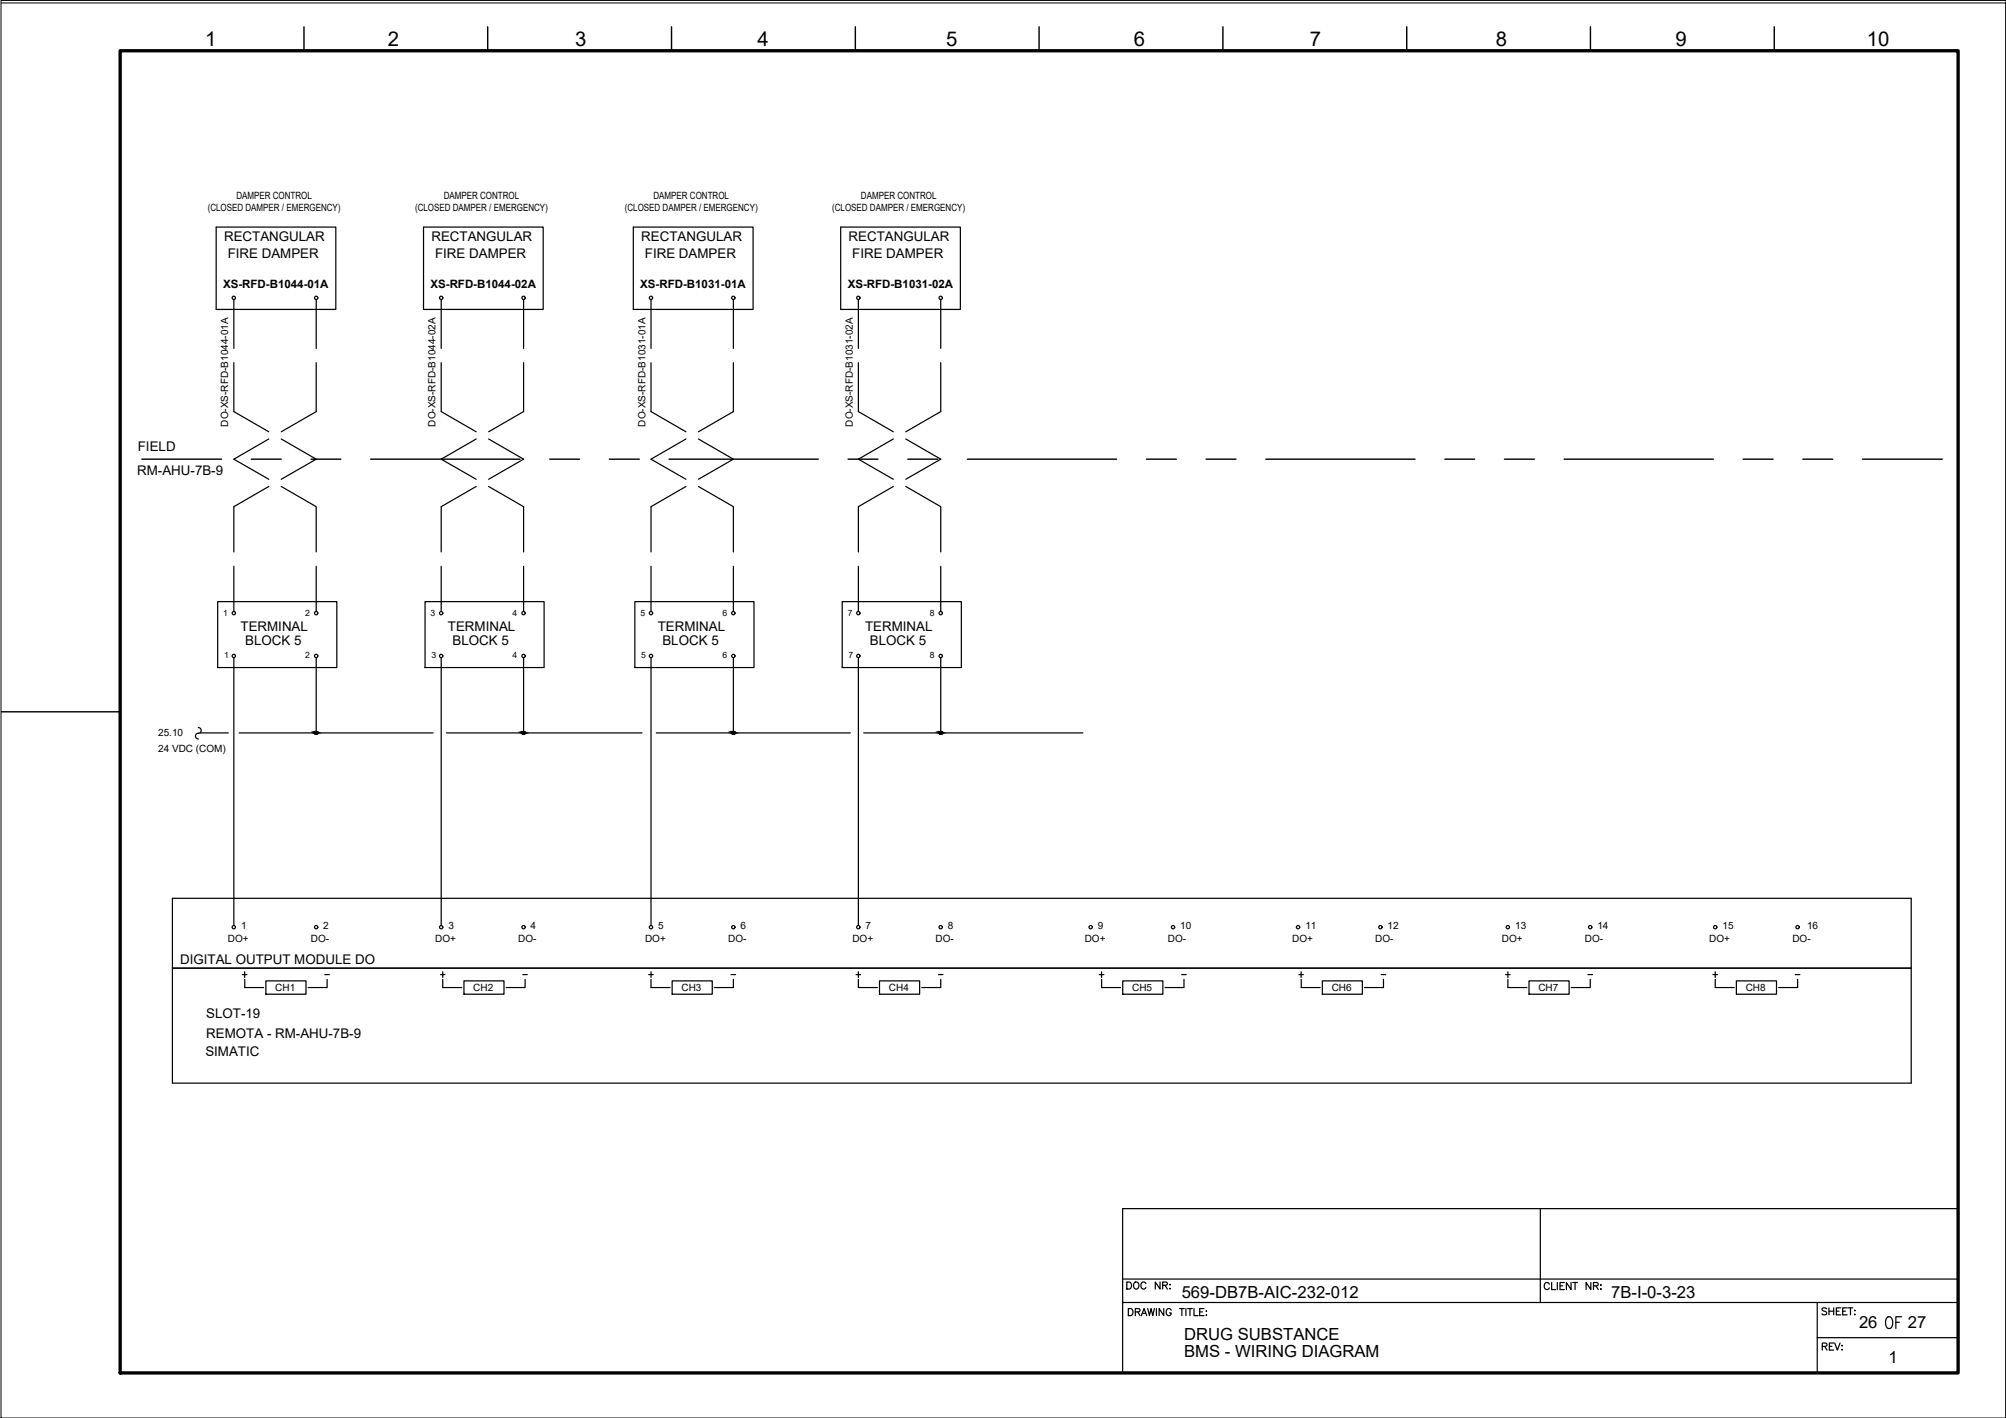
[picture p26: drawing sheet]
<svg xmlns="http://www.w3.org/2000/svg" width="420mm" height="297mm" viewBox="0 0 420 297" stroke-linecap="round" stroke-linejoin="round" font-family="sans-serif">
<defs><g id="words">
<text font-size="5.7" x="394.1" y="279.4">OF</text>
<text font-size="4.4" x="234.9" y="271.3">DOC NR:</text>
<g font-size="4.3">
<text x="42.9" y="9.6">1</text>
<text x="81.3" y="9.6">2</text>
<text x="120.4" y="9.6">3</text>
<text x="158.7" y="9.6">4</text>
<text x="198.2" y="9.6">5</text>
<text x="237.5" y="9.6">6</text>
<text x="274.4" y="9.6">7</text>
<text x="313.3" y="9.6">8</text>
<text x="350.9" y="9.6">9</text>
<text x="391" y="9.6">10</text>
</g>
<g font-size="4">
<text x="49.7" y="206">+</text>
<text x="229.3" y="206">+</text>
<text x="314.3" y="206">+</text>
<text x="357.7" y="206">+</text>
</g>
<g font-size="3.5">
<text x="247.5" y="271.8">569-DB7B-AIC-232-012</text>
<text x="337.5" y="272">7B-I-0-3-23</text>
<text x="248" y="280.7">DRUG SUBSTANCE</text>
<text x="389.4" y="278.2">26</text>
<text x="399.6" y="278.2">27</text>
<text x="248" y="284.2">BMS - WIRING DIAGRAM</text>
<text x="395.6" y="285.6">1</text>
</g>
<g font-size="2.8">
<text x="46.9" y="50.5">RECTANGULAR</text>
<text x="90.4" y="50.5">RECTANGULAR</text>
<text x="134.3" y="50.5">RECTANGULAR</text>
<text x="177.7" y="50.5">RECTANGULAR</text>
<text x="47.7" y="54.1">FIRE DAMPER</text>
<text x="91.1" y="54.1">FIRE DAMPER</text>
<text x="135.1" y="54.1">FIRE DAMPER</text>
<text x="178.5" y="54.1">FIRE DAMPER</text>
<text x="28.9" y="94.5">FIELD</text>
<text x="28.7" y="99.6">RM-AHU-7B-9</text>
<text x="50.4" y="132.2">TERMINAL</text>
<text x="51.4" y="135.1">BLOCK 5</text>
<text x="93.8" y="132.2">TERMINAL</text>
<text x="94.8" y="135.1">BLOCK 5</text>
<text x="137.8" y="132.2">TERMINAL</text>
<text x="138.7" y="135.1">BLOCK 5</text>
<text x="181.2" y="132.2">TERMINAL</text>
<text x="182.2" y="135.1">BLOCK 5</text>
<text x="37.7" y="201.9">DIGITAL OUTPUT MODULE DO</text>
<text x="43.2" y="213.3">SLOT-19</text>
<text x="43" y="221.3">SIMATIC</text>
<text x="43.2" y="217.5">REMOTA - RM-AHU-7B-9</text>
</g>
<g font-size="2.6">
<text x="67" y="205.3">-</text>
<text x="108.7" y="205.3">-</text>
<text x="152.4" y="205.3">-</text>
<text x="195.8" y="205.3">-</text>
<text x="246.6" y="205.3">-</text>
<text x="288.6" y="205.3">-</text>
<text x="331.6" y="205.3">-</text>
<text x="375" y="205.3">-</text>
</g>
<g font-size="2.4">
<text x="46.7" y="60.3">XS-RFD-B1044-01A</text>
<text x="90.2" y="60.3">XS-RFD-B1044-02A</text>
<text x="134.1" y="60.3">XS-RFD-B1031-01A</text>
<text x="177.5" y="60.3">XS-RFD-B1031-02A</text>
</g>
<g font-size="2.1">
<text x="49.5" y="41.7">DAMPER CONTROL</text>
<text x="92.9" y="41.7">DAMPER CONTROL</text>
<text x="136.9" y="41.7">DAMPER CONTROL</text>
<text x="180.3" y="41.7">DAMPER CONTROL</text>
<text x="43.5" y="44.2">(CLOSED DAMPER / EMERGENCY)</text>
<text x="86.9" y="44.2">(CLOSED DAMPER / EMERGENCY)</text>
<text x="130.9" y="44.2">(CLOSED DAMPER / EMERGENCY)</text>
<text x="174.3" y="44.2">(CLOSED DAMPER / EMERGENCY)</text>
<text x="47.8" y="89.4" transform="rotate(-90 47.8 89.4)">DO-XS-RFD-B1044-01A</text>
<text x="91.2" y="89.4" transform="rotate(-90 91.2 89.4)">DO-XS-RFD-B1044-02A</text>
<text x="135.2" y="89.4" transform="rotate(-90 135.2 89.4)">DO-XS-RFD-B1031-01A</text>
<text x="178.6" y="89.4" transform="rotate(-90 178.6 89.4)">DO-XS-RFD-B1031-02A</text>
<text x="33.1" y="154.2">25.10</text>
<text x="33.1" y="157.6">24 VDC (COM)</text>
<text x="47.7" y="197.2">DO+</text>
<text x="50.5" y="194.7">1</text>
<text x="65.1" y="197.2">DO-</text>
<text x="67.7" y="194.7">2</text>
<text x="91.2" y="197.2">DO+</text>
<text x="93.9" y="194.7">3</text>
<text x="108.6" y="197.2">DO-</text>
<text x="111.1" y="194.7">4</text>
<text x="135.1" y="197.2">DO+</text>
<text x="137.9" y="194.7">5</text>
<text x="152.5" y="197.2">DO-</text>
<text x="155.1" y="194.7">6</text>
<text x="178.5" y="197.2">DO+</text>
<text x="181.3" y="194.7">7</text>
<text x="195.9" y="197.2">DO-</text>
<text x="198.5" y="194.7">8</text>
<text x="227.2" y="197.2">DO+</text>
<text x="230" y="194.7">9</text>
<text x="244.6" y="197.2">DO-</text>
<text x="247.2" y="194.7">10</text>
<text x="270.6" y="197.2">DO+</text>
<text x="273.4" y="194.7">11</text>
<text x="288" y="197.2">DO-</text>
<text x="290.6" y="194.7">12</text>
<text x="314.6" y="197.2">DO+</text>
<text x="317.4" y="194.7">13</text>
<text x="332" y="197.2">DO-</text>
<text x="334.6" y="194.7">14</text>
<text x="358" y="197.2">DO+</text>
<text x="360.8" y="194.7">15</text>
<text x="375.4" y="197.2">DO-</text>
<text x="378.5" y="194.7">16</text>
<text x="57.7" y="207.7">CH1</text>
<text x="99.1" y="207.7">CH2</text>
<text x="142.7" y="207.7">CH3</text>
<text x="186.2" y="207.7">CH4</text>
<text x="237.1" y="207.7">CH5</text>
<text x="278.9" y="207.7">CH6</text>
<text x="322.2" y="207.7">CH7</text>
<text x="365.7" y="207.7">CH8</text>
</g>
<g font-size="1.8">
<text x="46.7" y="129">1</text>
<text x="63.9" y="129">2</text>
<text x="90.2" y="129">3</text>
<text x="107.4" y="129">4</text>
<text x="134.1" y="129">5</text>
<text x="151.3" y="129">6</text>
<text x="177.5" y="129">7</text>
<text x="194.7" y="129">8</text>
<text x="46.9" y="137.9">1</text>
<text x="63.9" y="137.9">2</text>
<text x="90.4" y="137.9">3</text>
<text x="107.4" y="137.9">4</text>
<text x="134.3" y="137.9">5</text>
<text x="151.3" y="137.9">6</text>
<text x="177.7" y="137.9">7</text>
<text x="194.7" y="137.9">8</text>
</g>
</g></defs>
<!-- layer: G-TTLB-TTLB -->
<path d="M25.2 10.6h384.9v277h-384.9z" fill="none" stroke="#000" stroke-width=".7"/>
<!-- layer: G-TTLB-OTLN -->
<path d="M.2 .6h419.9v296.4" fill="none" stroke="#000" stroke-width=".21"/>
<!-- layer: G-TTLB-INDX -->
<path d="M63.7 5.6v5M102.2 5.6v5M140.7 5.6v5M179.2 5.6v5M217.6 5.6v5M256.1 5.6v5M294.6 5.6v5M333.1 5.6v5M371.6 5.6v5M.2 149.1h25" fill="none" stroke="#000" stroke-width=".3"/>
<!-- layer: LGSP IA4$0$LG_PLOT -->
<path d="M322.6 253.2v19.6M235.1 267.9h175M235.1 272.8h175M380.6 272.8v14.8M235.1 287.6h175M380.6 280.2h29.5" fill="none" stroke="#000" stroke-width=".25"/>
<!-- layer: LG_PLOT -->
<g fill="none" stroke="#000" stroke-width=".25">
<path d="M410.1 253.2h-175v34.4M236.3 274.1h.5a.8 .8 0 0 1 .5 .8 .8 .8 0 0 1-.5 .7h-.5zM237.8 274.8h.8l.2-.4-.4-.3h-.6v1.5M238.3 274.8l.5 .8M239.1 275.6l.5-1.5 .6 1.5M239.3 275.1h.7M240.4 274.1l.3 1.5 .4-1.5 .3 1.5 .4-1.5M242.2 274.1v1.5M243.8 274.1v1.5l-1-1.5v1.5M245.3 274.5a.53 .53 0 0 0-.6-.4 .53 .53 0 0 0-.4 .6 .61 .61 0 0 0 .1 .8 .61 .61 0 0 0 .8-.1l.1-.4h-.3M247.1 274.1h1M247.5 274.1v1.5"/>
<path d="M248.4 274.1v1.5M248.8 274.1h.9M249.2 274.1v1.5M250.1 274.1v1.5h.8M251.3 274.8h.5M252.2 274.1h-.9v1.5h.9M252.6 275.5h.2zM252.7 274.6v.2zM324.5 269a.54 .54 0 0 0-.6-.3 .54 .54 0 0 0-.5 .5 .61 .61 0 0 0 .2 .8 .61 .61 0 0 0 .8-.1l.1-.1M325 268.7v1.4h.8M326.2 268.7v1.4M326.7 269.4h.6"/>
<path d="M327.7 268.7h-1v1.4h1M329.1 268.7v1.4l-1-1.4v1.4M329.4 268.7h1M329.9 268.7v1.4M333.2 268.7v1.4l-1-1.4v1.4M333.8 269.4l.8-.1 .2-.2-.1-.3-.9-.1v1.4M334.3 269.4l.5 .7M335.2 270.1h.2zM335.3 269.1v.2zM382.6 274.2l-.4-.2h-.5v.5l.8 .3 .1 .4-.4 .2-.6-.2M383.1 274v1.4M383.1 274.7h1"/>
<path d="M384.1 274v1.4M384.6 274.7h.6M385.6 274h-1v1.4h1M386 274.7h.5M386.9 274h-.9v1.4h.9M387.1 274h1M387.6 274v1.4M388.4 274.5h.2zM388.4 275.4h.2zM381.7 282h.8l.2-.4-.4-.3h-.6v1.5M382.2 282l.5 .8M383.2 282h.5"/>
<path d="M384.1 281.3h-.9v1.5h.9M384.3 281.3l.5 1.5 .6-1.5M385.8 282.7h.1zM385.8 281.8v.2z"/>
</g>
<!-- layer: I_LIMIT_LINE -->
<g fill="none" stroke="#000" stroke-width=".3">
<path d="M29.7 96.2h16.7M52.6 96.2h6.3M65.2 96.2h6.2M77.6 96.2h31.3M115.1 96.2h6.3M127.6 96.2h6.3M140.1 96.2h31.3M177.6 96.2h6.3M190.1 96.2h6.3M202.6 96.2h31.3M240.1 96.2h6.3M252.6 96.2h6.3"/>
<path d="M265.1 96.2h31.3M302.6 96.2h6.3M315.1 96.2h6.3M327.6 96.2h31.3M365.1 96.2h6.3M377.6 96.2h6.3M390.1 96.2h16.7"/>
</g>
<!-- layer: 0 -->
<g fill="none" stroke="#000" stroke-width=".25">
<path d="M41.9 153.5h5.9M50.1 153.5h40.6M93.5 153.5h41M137.5 153.5h40.6M180.9 153.5h45.9M400.3 188.2v38.7"/>
<circle cx="66.2" cy="153.5" r=".31"/>
<circle cx="109.7" cy="153.5" r=".31"/>
<circle cx="153.6" cy="153.5" r=".31"/>
<circle cx="197" cy="153.5" r=".31"/>
</g>
<!-- layer: I_DATA -->
<g fill="none" stroke="#000" stroke-width=".25">
<path d="M45.3 47.6h25v17.2h-25zM88.7 47.6h25.1v17.2h-25.1zM132.7 47.6h25v17.2h-25zM176.1 47.6h25v17.2h-25zM45.6 126h24.9v13.8h-24.9zM89 126h25v13.8h-25zM133 126h24.9v13.8h-24.9zM176.4 126h25v13.8h-25zM400.3 188.2h-364.2v38.7h364.2M36.1 202.8h364.2M51.3 206.9h3.9M55.7 205.5h8.4v2.8h-8.4z"/>
<path d="M68.5 205.2v1.7h-4M92.3 204.2h.9M92.7 205.2v1.7h4M92.7 203.6v1.2M97.2 205.5h8.4v2.8h-8.4zM110 205.2v1.7h-4M135.9 204.2h.9M136.4 205.2v1.7h3.9M136.4 203.6v1.2M140.8 205.5h8.4v2.8h-8.4zM153.6 205.2v1.7h-4M179.3 204.2h1"/>
<path d="M179.8 205.2v1.7h4M179.8 203.6v1.2M184.2 205.5h8.4v2.8h-8.4zM197 205.2v1.7h-3.9M230.7 206.9h4M235.2 205.5h8.4v2.8h-8.4zM248 205.2v1.7h-4M272.1 204.2h.9M272.5 203.6v1.2M272.5 205.2v1.7h4M277 205.5h8.3v2.8h-8.3zM289.8 205.2v1.7h-4"/>
<path d="M315.8 206.9h4M320.3 205.5h8.4v2.8h-8.4zM333.1 205.2v1.7h-4M359.3 206.9h3.9M363.7 205.5h8.4v2.8h-8.4zM376.5 205.2v1.7h-4"/>
<circle cx="49" cy="62.4" r=".35"/>
<circle cx="66.2" cy="62.4" r=".35"/>
<circle cx="92.4" cy="62.4" r=".35"/>
<circle cx="109.7" cy="62.4" r=".35"/>
<circle cx="136.3" cy="62.4" r=".35"/>
<circle cx="153.6" cy="62.4" r=".35"/>
<circle cx="179.8" cy="62.4" r=".35"/>
<circle cx="197" cy="62.4" r=".35"/>
<circle cx="49" cy="128.4" r=".35"/>
<circle cx="49" cy="137.4" r=".35"/>
<circle cx="66.2" cy="137.4" r=".35"/>
<circle cx="66.2" cy="128.4" r=".35"/>
<circle cx="92.4" cy="128.4" r=".35"/>
<circle cx="92.4" cy="137.4" r=".35"/>
<circle cx="109.7" cy="137.4" r=".35"/>
<circle cx="109.7" cy="128.4" r=".35"/>
<circle cx="136.3" cy="137.4" r=".35"/>
<circle cx="136.3" cy="128.4" r=".35"/>
<circle cx="153.6" cy="128.4" r=".35"/>
<circle cx="153.6" cy="137.4" r=".35"/>
<circle cx="179.8" cy="137.4" r=".35"/>
<circle cx="179.8" cy="128.4" r=".35"/>
<circle cx="197" cy="137.4" r=".35"/>
<circle cx="197" cy="128.4" r=".35"/>
<circle cx="49" cy="194.2" r=".35"/>
<circle cx="66.2" cy="194.2" r=".35"/>
<circle cx="92.4" cy="194.2" r=".35"/>
<circle cx="109.7" cy="194.2" r=".35"/>
<circle cx="136.3" cy="194.2" r=".35"/>
<circle cx="153.6" cy="194.2" r=".35"/>
<circle cx="179.8" cy="194.2" r=".35"/>
<circle cx="197" cy="194.2" r=".35"/>
<circle cx="228.4" cy="194.2" r=".35"/>
<circle cx="245.7" cy="194.2" r=".35"/>
<circle cx="271.9" cy="194.2" r=".35"/>
<circle cx="289.1" cy="194.2" r=".35"/>
<circle cx="315.8" cy="194.2" r=".35"/>
<circle cx="333.1" cy="194.2" r=".35"/>
<circle cx="359.3" cy="194.2" r=".35"/>
<circle cx="376.5" cy="194.2" r=".35"/>
</g>
<!-- layer: I_TABS -->
<g fill="none" stroke="#000" stroke-width=".25">
<path d="M49 62.7v10.3M49 76v10.2l7.3 4.3M66.2 62.7v10.3M66.2 76v10.2l-7.3 4.3M92.4 62.7v10.3M92.4 76v10.2l7.3 4.3M109.7 62.7v10.3M109.7 76v10.2l-7.4 4.3M136.4 62.7v10.3M136.4 76v10.2l7.3 4.3M153.6 62.7v10.3M153.6 76v10.2l-7.3 4.3"/>
<path d="M179.8 62.7v10.3M179.8 76v10.2l7.3 4.3M197 62.7v10.3M197 76v10.2l-7.3 4.3M56.3 92l-7.3 4.2 7.3 4.2M58.9 92l7.3 4.2-7.3 4.2M99.7 92l-7.3 4.2 7.3 4.2M102.3 92l7.4 4.2-7.4 4.2M143.7 92l-7.3 4.2 7.3 4.2M146.3 92l7.3 4.2-7.3 4.2M187.1 92l-7.3 4.2 7.3 4.2M189.7 92l7.3 4.2-7.3 4.2"/>
<path d="M49 118.6v9.5M56.3 101.9l-7.3 4.2v9.5M58.9 101.9l7.3 4.2v9.5M66.2 118.6v9.5M92.4 118.6v9.5M99.7 101.9l-7.3 4.2v9.5M102.3 101.9l7.4 4.2v9.5M109.7 118.6v9.5M136.4 118.6v9.5M143.7 101.9l-7.3 4.2v9.5M146.3 101.9l7.3 4.2v9.5M153.6 118.6v9.5"/>
<path d="M179.8 118.6v9.5M187.1 101.9l-7.3 4.2v9.5M189.7 101.9l7.3 4.2v9.5M197 118.6v9.5M49 137.8v56.1M66.2 137.8v15.7M92.4 137.8v56.1M109.7 137.8v15.7M136.4 137.8v56.1M153.6 137.8v15.7M179.8 137.8v56.1M197 137.8v15.7"/>
<path d="M41.5 152.4a.6 .6 0 0 1 .6 .6 .6 .6 0 0 1-.6 .6M41.5 153.6a.6 .6 0 0 0-.6 .6 .6 .6 0 0 0 .6 .6"/>
</g>
<!-- layer: 0 -->
<g fill="#000" stroke="#000" stroke-width=".21">
<path d="M66.1 153.2h.1zM109.6 153.2h.1zM153.5 153.2h.1zM196.9 153.2h.1z"/>
<path d="M66.1 153.2l.1 .1zM66.1 153.3h.1z"/>
<path d="M66.1 153.3h.1zM66 153.3h.2z"/>
<path d="M66 153.3h.2zM66 153.3h.2z"/>
<path d="M66 153.3l.2 .1zM66 153.3l.2 .1z"/>
<path d="M66 153.4h.2zM66 153.4h.2z"/>
<path d="M65.9 153.4l.3 .1zM65.9 153.4l.3 .1z"/>
<path d="M65.9 153.5h.3zM65.9 153.5h.3z"/>
<path d="M66.2 153.2h.1zM66.2 153.2h.1z"/>
<path d="M66.1 153.8h.2zM66.1 153.8h.2z"/>
<path d="M66.2 153.2l.2 .1zM66.2 153.2l.2 .1z"/>
<path d="M66.1 153.8h.3zM66.1 153.8h.2z"/>
<path d="M66.2 153.3h.2zM66.2 153.3h.2z"/>
<path d="M66 153.8h.4zM66 153.8h.4z"/>
<path d="M66.2 153.3h.3zM66.2 153.3h.3z"/>
<path d="M66 153.7h.4zM66 153.7l.4 .1z"/>
<path d="M66.2 153.3l.3 .1zM66.2 153.3l.3 .1z"/>
<path d="M66.2 153.4h.3zM66.2 153.4h.3z"/>
<path d="M66 153.7h.5zM66 153.7h.4z"/>
<path d="M66.2 153.4l.3 .1zM66.2 153.4l.3 .1z"/>
<path d="M65.9 153.6h.6zM65.9 153.6l.6 .1z"/>
<path d="M66.2 153.5h.3zM66.2 153.5h.3z"/>
<path d="M65.9 153.5l.6 .1zM65.9 153.5l.6 .1z"/>
<path d="M65.9 153.6h.6zM65.9 153.6h.6z"/>
<path d="M109.6 153.2l.1 .1zM109.5 153.3h.2z"/>
<path d="M109.5 153.3h.2zM109.5 153.3h.2z"/>
<path d="M109.5 153.3h.2zM109.5 153.3h.2z"/>
<path d="M109.4 153.3l.3 .1zM109.4 153.3l.3 .1z"/>
<path d="M109.4 153.4h.3zM109.4 153.4h.3z"/>
<path d="M109.4 153.4l.3 .1zM109.4 153.4l.3 .1z"/>
<path d="M109.4 153.5h.3zM109.4 153.5h.3z"/>
<path d="M109.7 153.2h.1zM109.7 153.2h.1z"/>
<path d="M109.6 153.8h.1zM109.6 153.8h.1z"/>
<path d="M109.7 153.2l.1 .1zM109.7 153.2l.1 .1z"/>
<path d="M109.5 153.8h.3zM109.5 153.8h.2z"/>
<path d="M109.7 153.3h.2zM109.7 153.3h.2z"/>
<path d="M109.5 153.8h.3zM109.5 153.8h.3z"/>
<path d="M109.7 153.3h.2zM109.7 153.3h.2z"/>
<path d="M109.4 153.7h.5zM109.4 153.7l.4 .1z"/>
<path d="M109.7 153.3l.2 .1zM109.7 153.3l.2 .1z"/>
<path d="M109.7 153.4h.2zM109.7 153.4h.2z"/>
<path d="M109.4 153.7h.5zM109.4 153.7h.5z"/>
<path d="M109.7 153.4l.3 .1zM109.7 153.4l.3 .1z"/>
<path d="M109.4 153.6h.5zM109.4 153.6l.5 .1z"/>
<path d="M109.7 153.5h.3zM109.7 153.5h.3z"/>
<path d="M109.3 153.5l.7 .1zM109.3 153.5l.7 .1z"/>
<path d="M109.4 153.6h.6zM109.4 153.6h.5z"/>
<path d="M153.5 153.2l.1 .1zM153.5 153.3h.1z"/>
<path d="M153.5 153.3h.1zM153.4 153.3h.2z"/>
<path d="M153.4 153.3h.2zM153.4 153.3h.2z"/>
<path d="M153.4 153.3l.2 .1zM153.4 153.3l.2 .1z"/>
<path d="M153.3 153.4h.3zM153.3 153.4h.3z"/>
<path d="M153.3 153.4l.3 .1zM153.3 153.4l.3 .1z"/>
<path d="M153.3 153.5h.3zM153.3 153.5h.3z"/>
<path d="M153.6 153.2h.1zM153.6 153.2h.1z"/>
<path d="M153.5 153.8h.2zM153.5 153.8h.1z"/>
<path d="M153.6 153.2l.2 .1zM153.6 153.2l.2 .1z"/>
<path d="M153.5 153.8h.2zM153.5 153.8h.2z"/>
<path d="M153.6 153.3h.2zM153.6 153.3h.2z"/>
<path d="M153.6 153.3h.2zM153.6 153.3h.2z"/>
<path d="M153.4 153.8h.4zM153.4 153.8h.3z"/>
<path d="M153.6 153.3l.3 .1zM153.6 153.3l.3 .1z"/>
<path d="M153.4 153.7h.4zM153.4 153.7l.4 .1z"/>
<path d="M153.6 153.4h.3zM153.6 153.4h.3z"/>
<path d="M153.4 153.7h.5zM153.4 153.7h.4z"/>
<path d="M153.6 153.4l.3 .1zM153.6 153.4l.3 .1z"/>
<path d="M153.3 153.6h.6zM153.3 153.6l.6 .1z"/>
<path d="M153.6 153.5h.3zM153.6 153.5h.3z"/>
<path d="M153.3 153.5l.6 .1zM153.3 153.5l.6 .1z"/>
<path d="M153.3 153.6h.6zM153.3 153.6h.6z"/>
<path d="M196.9 153.2l.1 .1zM196.9 153.3h.1z"/>
<path d="M196.9 153.3h.1zM196.9 153.3h.1z"/>
<path d="M196.9 153.3h.1zM196.8 153.3h.2z"/>
<path d="M196.8 153.3l.2 .1zM196.8 153.3l.2 .1z"/>
<path d="M196.8 153.4h.2zM196.8 153.4h.2z"/>
<path d="M196.7 153.4l.3 .1zM196.7 153.4l.3 .1z"/>
<path d="M196.7 153.5h.3zM196.7 153.5h.3z"/>
<path d="M197 153.2h.1zM197 153.2h.1z"/>
<path d="M197 153.8h.1zM197 153.8h.1z"/>
<path d="M197 153.2l.2 .1zM197 153.2l.2 .1z"/>
<path d="M196.9 153.8h.3zM196.9 153.8h.2z"/>
<path d="M197 153.3h.2zM197 153.3h.2z"/>
<path d="M197 153.3h.3zM197 153.3h.3z"/>
<path d="M196.9 153.8h.3zM196.9 153.8h.3z"/>
<path d="M196.8 153.7h.5zM196.8 153.7l.4 .1z"/>
<path d="M197 153.3l.3 .1zM197 153.3l.3 .1z"/>
<path d="M197 153.4h.3zM197 153.4h.3z"/>
<path d="M196.8 153.7h.5zM196.8 153.7h.5z"/>
<path d="M197 153.4l.3 .1zM197 153.4l.3 .1z"/>
<path d="M196.7 153.6h.6zM196.7 153.6l.6 .1z"/>
<path d="M197 153.5h.3zM197 153.5h.3z"/>
<path d="M196.7 153.5l.6 .1zM196.7 153.5l.6 .1z"/>
<path d="M196.7 153.6h.6zM196.7 153.6h.6z"/>
</g>
<path d="M.2 .1h419.9v296.9h-419.9z" fill="none" stroke="#000" stroke-width=".21"/>
<use href="#words"/>
</svg>
